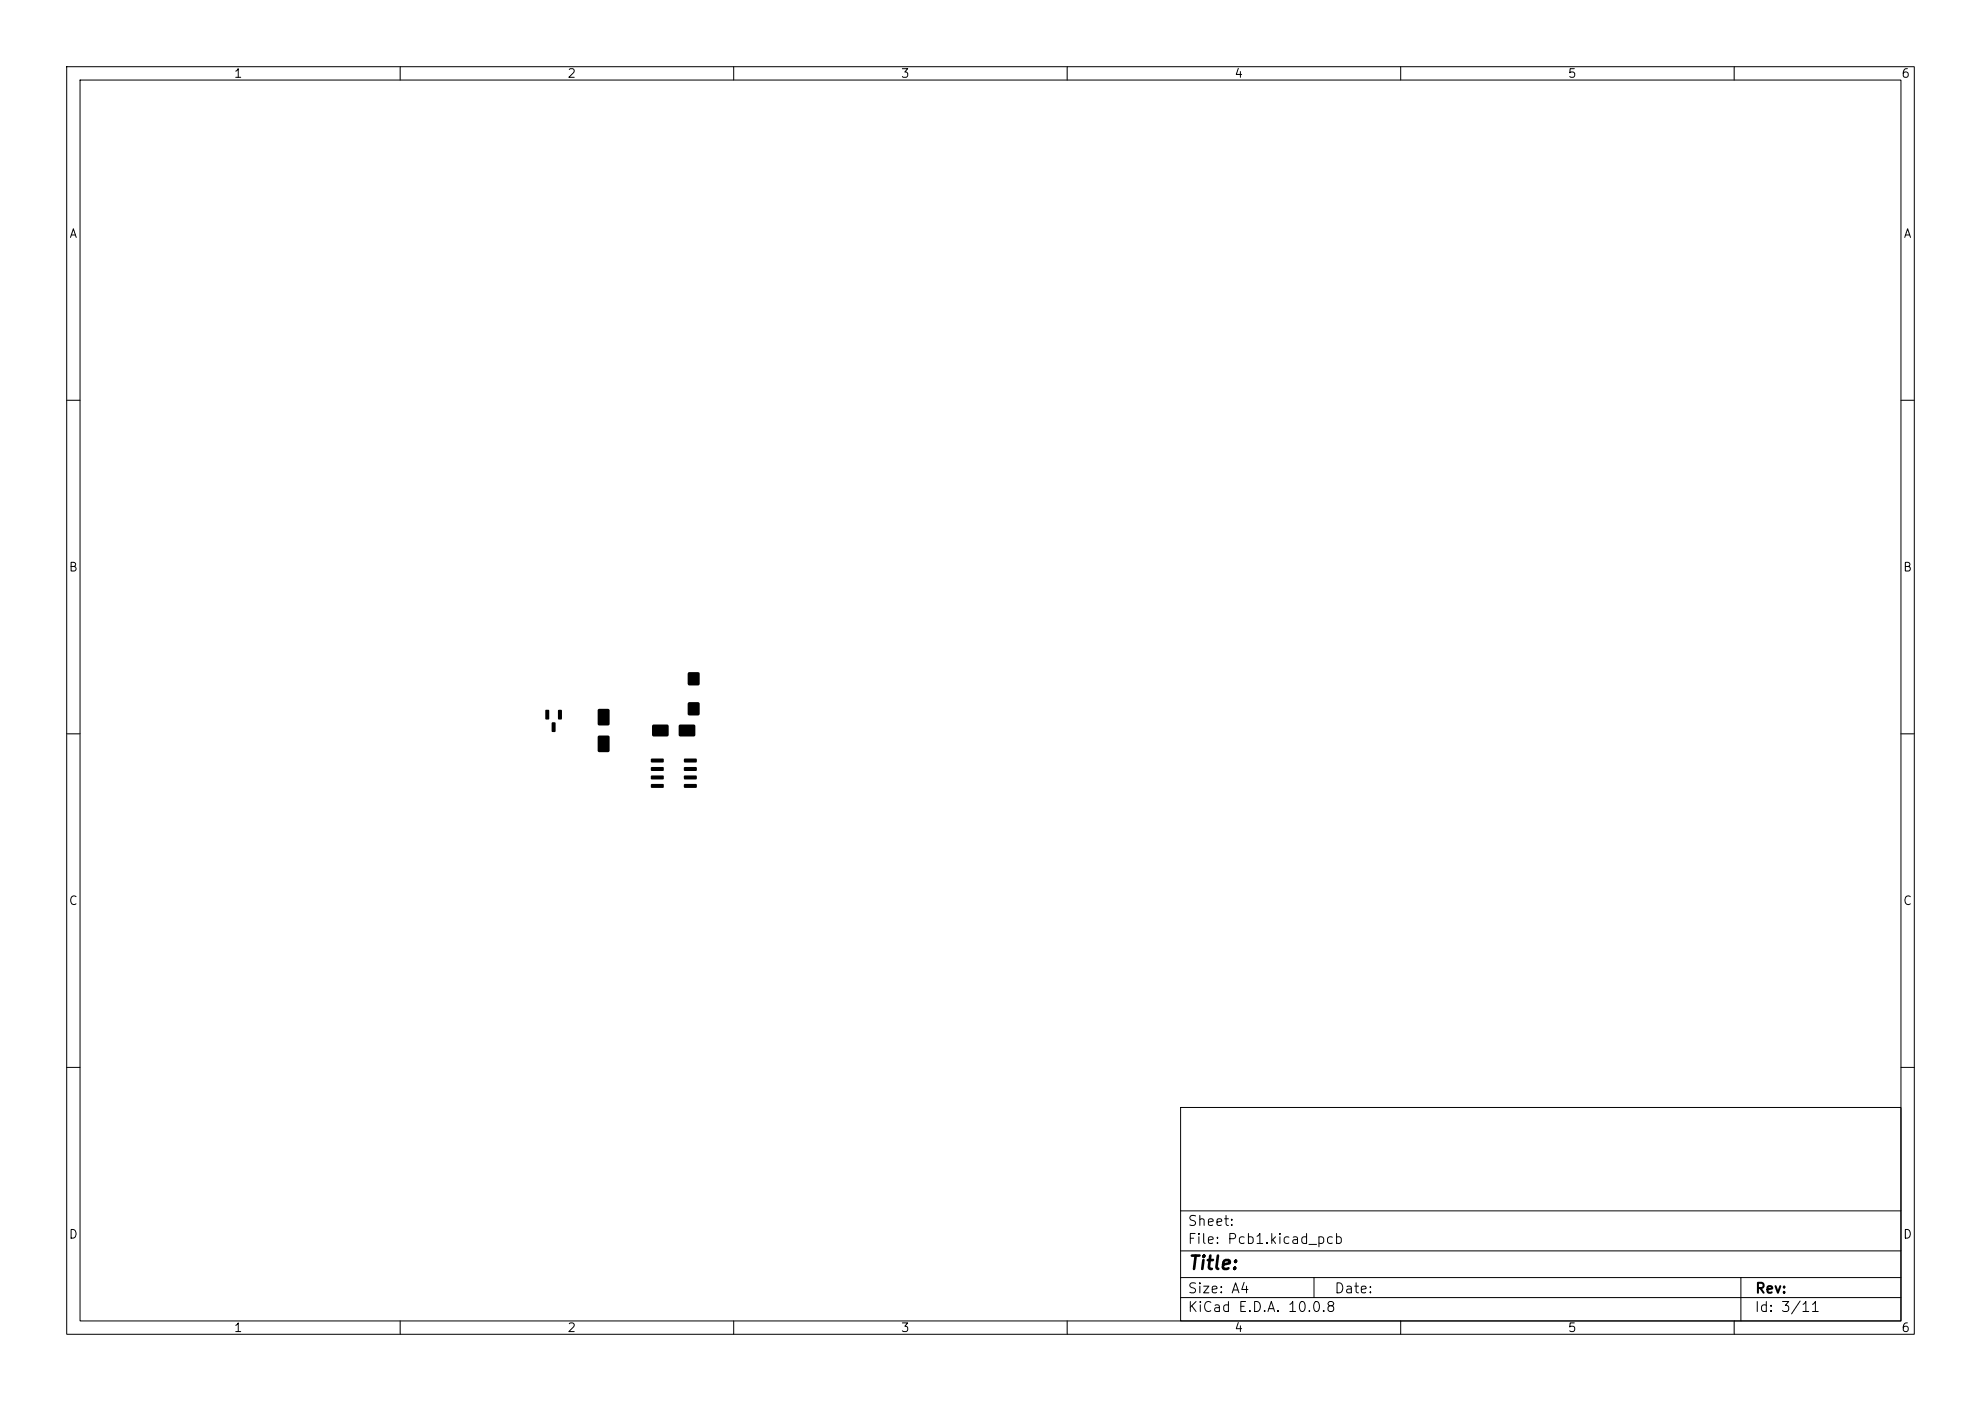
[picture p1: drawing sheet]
<svg xmlns="http://www.w3.org/2000/svg" width="297mm" height="210mm" viewBox="0 0 297 210" stroke-linecap="round" stroke-linejoin="round" font-family="sans-serif">
<defs><g id="words">
<text font-size="2" x="178" y="190.8">Title:</text>
<g font-size="1.5">
<text x="178" y="184.1">Sheet:</text>
<text x="178" y="186.8">File: Pcb1.kicad_pcb</text>
<text x="178" y="197">KiCad E.D.A. 10.0.8</text>
<text x="178" y="194.2">Size: A4</text>
<text x="200" y="194.2">Date:</text>
<text x="263" y="197">Id: 3/11</text>
<text x="263" y="194.2">Rev:</text>
</g>
<g font-size="1.3">
<text x="35" y="12">1</text>
<text x="85" y="12">2</text>
<text x="135" y="12">3</text>
<text x="185" y="12">4</text>
<text x="235" y="12">5</text>
<text x="285" y="12">6</text>
<text x="10.3" y="36">A</text>
<text x="285.3" y="36">A</text>
<text x="10.2" y="86">B</text>
<text x="285.2" y="86">B</text>
<text x="10.2" y="136">C</text>
<text x="285.2" y="136">C</text>
<text x="10.2" y="186">D</text>
<text x="285.2" y="186">D</text>
<text x="35" y="200">1</text>
<text x="85" y="200">2</text>
<text x="135" y="200">3</text>
<text x="185" y="200">4</text>
<text x="235" y="200">5</text>
<text x="285" y="200">6</text>
</g>
</g></defs>
<g fill="none" stroke="#000" stroke-width=".15">
<path d="M10 10h277v190h-277zM12 12h273v186h-273zM60 10v2M110 10v2M160 10v2M210 10v2M260 10v2M10 60h2M285 60h2M10 110h2M285 110h2M10 160h2"/>
<path d="M177 166h108v32h-108zM285 160h2M60 198v2M110 198v2M160 198v2M177 194.5h108M177 191.5h108M177 187.5h108M177 181.5h108M197 191.5v3M210 198v2M260 198v2"/>
<path d="M261 191.5v6.5"/>
</g>
<g fill="#000">
<path d="M81.8 106.4h.4l.1 .1v1.2v.2l-.5-.1zM82.7 108.3h.4l.2 .1v1.2l-.1 .1-.5-.1zM83.7 106.4h.4l.1 .1 .1 1.2-.1 .2-.5-.1zM89.7 110.3h1.6v2.4h-1.6zM89.7 106.3h1.6v2.4h-1.6zM97.6 113.7h1.8l.1 .5-.1 .1h-1.7l-.1-.1zM97.6 115h1.8l.1 .5-.1 .1h-1.7l-.1-.2zM97.6 116.3h1.8l.1 .4-.1 .1h-1.7l-.1-.1zM97.6 117.6l1.8-.1 .1 .5-.1 .1h-1.7l-.1-.1zM97.8 108.7h2.4v1.6h-2.4zM102.6 117.6l1.8-.1 .1 .5-.2 .1h-1.7l-.1-.1zM102.6 116.3h1.8l.1 .4-.2 .1h-1.7l-.1-.1z"/>
<path d="M102.6 115h1.8l.1 .5-.2 .1h-1.7l-.1-.2zM102.6 113.7h1.8l.1 .5-.2 .1h-1.7l-.1-.1zM103.2 105.3h1.6v1.9h-1.6zM103.2 100.8h1.6v1.9h-1.6zM101.8 108.7h2.4v1.6h-2.4z"/>
</g>
<use href="#words"/>
</svg>
